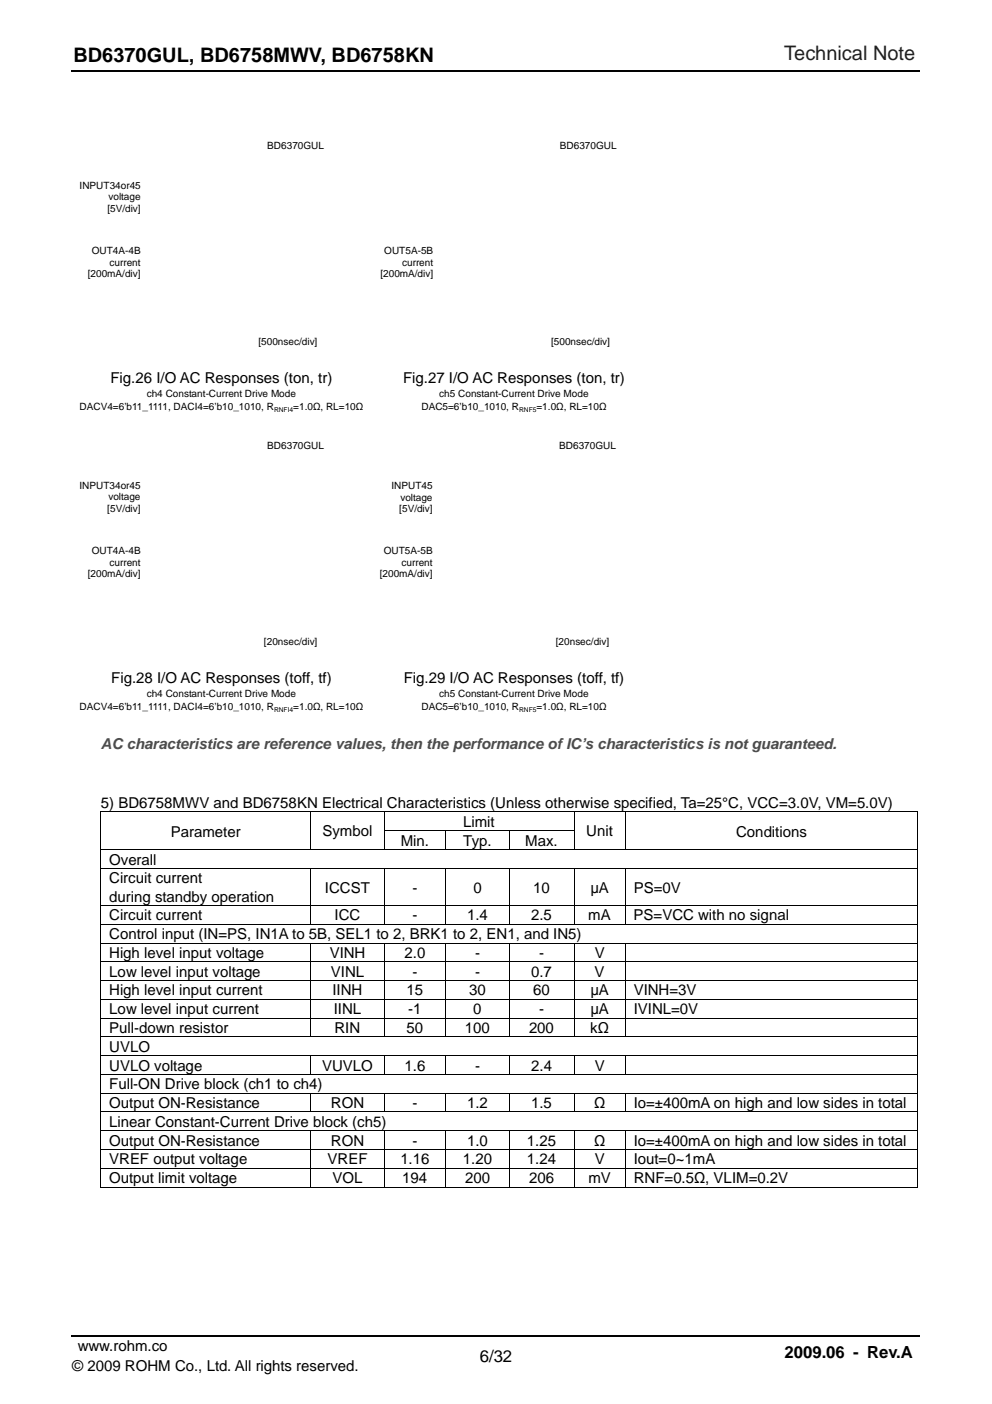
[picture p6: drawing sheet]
<svg xmlns="http://www.w3.org/2000/svg" width="210mm" height="297mm" viewBox="0 0 210 297" stroke-linecap="round" stroke-linejoin="round" font-family="sans-serif">
<defs><g id="words">
<text font-size="4.2" x="15.5" y="13.1">BD6370GUL, BD6758MWV, BD6758KN</text>
<text font-size="4.2" fill="#231f20" x="166" y="12.8">Technical Note</text>
<g font-size="3.5">
<text x="166.1" y="287.3">2009.06 - Rev.A</text>
<text x="101.6" y="288.2">6/32</text>
</g>
<g font-size="3.2">
<text x="23.4" y="81">Fig.26 I/O AC Responses (ton, tr)</text>
<text x="85.3" y="81">Fig.27 I/O AC Responses (ton, tr)</text>
<text x="23.5" y="144.5">Fig.28 I/O AC Responses (toff, tf)</text>
<text x="85.5" y="144.5">Fig.29 I/O AC Responses (toff, tf)</text>
<text x="21.4" y="170.9">5) BD6758MWV and BD6758KN Electrical Characteristics (Unless otherwise specified, Ta=25°C, VCC=3.0V, VM=5.0V)</text>
<text x="36.2" y="177">Parameter</text>
<text x="68.3" y="176.9">Symbol</text>
<text x="84.8" y="178.9">Min.</text>
<text x="98" y="174.9">Limit</text>
<text x="98.1" y="178.9">Typ.</text>
<text x="111.2" y="178.9">Max.</text>
<text x="124.1" y="176.9">Unit</text>
<text x="155.8" y="177">Conditions</text>
<text x="23.1" y="182.9">Overall</text>
<text x="23.1" y="186.9">Circuit current</text>
<text x="23.1" y="190.8">during standby operation</text>
<text x="68.8" y="188.8">ICCST</text>
<text x="87.3" y="188.8">-</text>
<text x="100.2" y="188.8">0</text>
<text x="112.9" y="188.8">10</text>
<text x="125" y="188.8">μA</text>
<text x="134.1" y="188.8">PS=0V</text>
<text x="23.1" y="194.7">Circuit current</text>
<text x="70.8" y="194.7">ICC</text>
<text x="87.3" y="194.7">-</text>
<text x="98.9" y="194.7">1.4</text>
<text x="112.4" y="194.7">2.5</text>
<text x="124.5" y="194.7">mA</text>
<text x="134.1" y="194.7">PS=VCC with no signal</text>
<text x="23.1" y="198.7">Control input (IN=PS, IN1A to 5B, SEL1 to 2, BRK1 to 2, EN1, and IN5)</text>
<text x="23.1" y="202.7">High level input voltage</text>
<text x="69.8" y="202.7">VINH</text>
<text x="85.6" y="202.7">2.0</text>
<text x="100.6" y="202.7">-</text>
<text x="114.1" y="202.7">-</text>
<text x="125.9" y="202.7">V</text>
<text x="23.1" y="206.7">Low level input voltage</text>
<text x="70" y="206.7">VINL</text>
<text x="87.3" y="206.7">-</text>
<text x="100.6" y="206.7">-</text>
<text x="112.4" y="206.7">0.7</text>
<text x="125.9" y="206.7">V</text>
<text x="23.1" y="210.6">High level input current</text>
<text x="23.1" y="214.6">Low level input current</text>
<text x="70.4" y="210.6">IINH</text>
<text x="70.7" y="214.6">IINL</text>
<text x="86" y="210.6">15</text>
<text x="86.4" y="214.6">-1</text>
<text x="99.3" y="210.6">30</text>
<text x="100.2" y="214.6">0</text>
<text x="112.9" y="210.6">60</text>
<text x="114.1" y="214.6">-</text>
<text x="125" y="210.6">μA</text>
<text x="125" y="214.6">μA</text>
<text x="134.1" y="210.6">VINH=3V</text>
<text x="134.1" y="214.6">IVINL=0V</text>
<text x="23.1" y="218.5">Pull-down resistor</text>
<text x="70.8" y="218.5">RIN</text>
<text x="86" y="218.5">50</text>
<text x="98.4" y="218.5">100</text>
<text x="112" y="218.5">200</text>
<text x="124.9" y="218.5">kΩ</text>
<text x="23.1" y="222.5">UVLO</text>
<text x="23.1" y="226.5">UVLO voltage</text>
<text x="68.2" y="226.5">VUVLO</text>
<text x="85.6" y="226.5">1.6</text>
<text x="100.6" y="226.5">-</text>
<text x="112.5" y="226.5">2.4</text>
<text x="125.9" y="226.5">V</text>
<text x="23.1" y="230.5">Full-ON Drive block (ch1 to ch4)</text>
<text x="23.1" y="234.4">Output ON-Resistance</text>
<text x="23.1" y="238.4">Linear Constant-Current Drive block (ch5)</text>
<text x="70" y="234.4">RON</text>
<text x="87.3" y="234.4">-</text>
<text x="98.9" y="234.4">1.2</text>
<text x="112.4" y="234.4">1.5</text>
<text x="125.8" y="234.4">Ω</text>
<text x="134.1" y="234.4">Io=±400mA on high and low sides in total</text>
<text x="23.1" y="242.4">Output ON-Resistance</text>
<text x="70" y="242.4">RON</text>
<text x="87.3" y="242.4">-</text>
<text x="98.9" y="242.4">1.0</text>
<text x="111.5" y="242.4">1.25</text>
<text x="125.8" y="242.4">Ω</text>
<text x="134.1" y="242.4">Io=±400mA on high and low sides in total</text>
<text x="23.1" y="246.3">VREF output voltage</text>
<text x="23.1" y="250.3">Output limit voltage</text>
<text x="69.3" y="246.3">VREF</text>
<text x="70.4" y="250.3">VOL</text>
<text x="84.7" y="246.3">1.16</text>
<text x="85.2" y="250.3">194</text>
<text x="98" y="246.3">1.20</text>
<text x="98.4" y="250.3">200</text>
<text x="111.6" y="246.3">1.24</text>
<text x="112" y="250.3">206</text>
<text x="124.6" y="250.3">mV</text>
<text x="125.9" y="246.3">V</text>
<text x="134.1" y="246.3">Iout=0~1mA</text>
<text x="134.1" y="250.3">RNF=0.5Ω, VLIM=0.2V</text>
<text x="16.4" y="285.7">www.rohm.co</text>
<text x="15.3" y="290">© 2009 ROHM Co., Ltd. All rights reserved.</text>
</g>
<text font-size="3.2" fill="#4c4c4c" x="21.4" y="158.5">AC characteristics are reference values, then the performance of IC’s characteristics is not guaranteed.</text>
<g font-size="2.1">
<text x="56.6" y="31.5">BD6370GUL</text>
<text x="118.5" y="31.5">BD6370GUL</text>
<text x="16.8" y="39.9">INPUT34or45</text>
<text x="22.7" y="44.8">[5V/div]</text>
<text x="23" y="42.4">voltage</text>
<text x="19.4" y="53.8">OUT4A-4B</text>
<text x="81.3" y="53.8">OUT5A-5B</text>
<text x="18.6" y="58.6">[200mA/div]</text>
<text x="23.2" y="56.2">current</text>
<text x="80.5" y="58.6">[200mA/div]</text>
<text x="85.1" y="56.2">current</text>
<text x="54.7" y="72.9">[500nsec/div]</text>
<text x="116.6" y="72.9">[500nsec/div]</text>
<text x="31.1" y="84">ch4 Constant-Current Drive Mode</text>
<text x="93" y="84">ch5 Constant-Current Drive Mode</text>
<text x="16.8" y="86.8">DACV4=6’b11_1111, DACI4=6’b10_1010, R</text>
<text x="62.1" y="86.8">=1.0Ω, RL=10Ω</text>
<text x="89.2" y="86.8">DAC5=6’b10_1010, R</text>
<text x="113.6" y="86.8">=1.0Ω, RL=10Ω</text>
<text x="56.6" y="95">BD6370GUL</text>
<text x="118.4" y="95">BD6370GUL</text>
<text x="16.8" y="103.4">INPUT34or45</text>
<text x="23" y="105.9">voltage</text>
<text x="82.9" y="103.5">INPUT45</text>
<text x="84.8" y="105.9">voltage</text>
<text x="22.7" y="108.3">[5V/div]</text>
<text x="84.5" y="108.4">[5V/div]</text>
<text x="19.4" y="117.3">OUT4A-4B</text>
<text x="23.2" y="119.7">current</text>
<text x="81.2" y="117.3">OUT5A-5B</text>
<text x="85" y="119.7">current</text>
<text x="18.6" y="122.1">[200mA/div]</text>
<text x="80.4" y="122.2">[200mA/div]</text>
<text x="55.9" y="136.4">[20nsec/div]</text>
<text x="117.6" y="136.4">[20nsec/div]</text>
<text x="31.1" y="147.5">ch4 Constant-Current Drive Mode</text>
<text x="93" y="147.5">ch5 Constant-Current Drive Mode</text>
<text x="16.8" y="150.3">DACV4=6’b11_1111, DACI4=6’b10_1010, R</text>
<text x="62.1" y="150.3">=1.0Ω, RL=10Ω</text>
<text x="89.2" y="150.3">DAC5=6’b10_1010, R</text>
<text x="113.6" y="150.3">=1.0Ω, RL=10Ω</text>
</g>
<g font-size="1.4">
<text x="58" y="87.1">RNFI4</text>
<text x="109.9" y="87.2">RNF5</text>
<text x="58" y="150.6">RNFI4</text>
<text x="109.9" y="150.6">RNF5</text>
</g>
</g></defs>
<path d="M15 282.6h179.7" fill="none" stroke="#050100" stroke-width=".32"/>
<path d="M15 15h179.7" fill="none" stroke="#050100" stroke-width=".34"/>
<g fill="#000">
<path d="M21.3 171.7h.1v.2h-.1zM21.3 175.7l.1 .1zM65.8 175.7v.1zM132.3 175.7l.1 .1zM194.2 171.7h.2v.2h-.2zM194.2 175.7l.2 .1zM194.2 179.7l.2 .1zM194.2 183.7l.2 .1zM194.2 191.5l.2 .1zM194.2 195.5l.2 .1zM194.2 199.5l.2 .1zM194.2 203.5h.2z"/>
<path d="M194.2 207.4l.2 .1zM194.2 211.4l.2 .1zM194.2 215.3l.2 .1zM194.2 219.3l.2 .1zM194.2 223.3l.2 .1zM194.2 227.3l.2 .1zM194.2 231.2l.2 .1zM194.2 235.2l.2 .1zM194.2 239.2h.2zM194.2 243.1l.2 .1zM194.2 247.1l.2 .1zM194.2 251.1h.2v.1h-.2z"/>
</g>
<g fill="none" stroke="#000" stroke-width=".21">
<path d="M21.3 171.8h173.1M21.4 171.9v3.8M21.4 175.8v3.9M21.4 179.8v3.9M65.8 171.9v3.8M65.8 175.8v3.9M81.3 175.8h40.3M81.3 171.9v3.8M81.3 175.8v3.9M94.4 175.8v3.9M107.8 175.8v3.9M121.5 171.9v3.8"/>
<path d="M121.5 175.8v3.9M132.4 171.9v3.8M132.4 175.8v3.9M194.2 179.8h-172.9M194.3 171.9v3.8M194.3 175.8v3.9M194.3 179.8v3.9M21.3 191.6h172.9M21.3 195.6h172.9M21.3 199.5h172.9M21.4 183.8v7.7M21.4 191.6v3.9"/>
<path d="M21.4 195.6v3.9M21.4 199.6v3.9M65.8 183.8v7.7M65.8 191.6v3.9M65.8 199.6v3.9M81.3 183.8v7.7M81.3 191.6v3.9M81.3 199.6v3.9M94.4 183.8v7.7M94.4 191.6v3.9M94.4 199.6v3.9M107.8 183.8v7.7"/>
<path d="M107.8 191.6v3.9M107.8 199.6v3.9M121.5 183.8v7.7M121.5 191.6v3.9M121.5 199.6v3.9M132.4 183.8v7.7M132.4 191.6v3.9M132.4 199.6v3.9M194.2 183.7h-172.9M194.3 183.8v7.7M194.3 191.6v3.9M194.3 195.6v3.9"/>
<path d="M194.3 199.6v3.9M21.3 203.5h172.9M21.3 207.5h172.9M21.3 215.4h172.9M21.4 203.5v3.9M21.4 207.5v3.9M21.4 211.5v3.8M21.4 215.4v3.9M21.4 219.4v3.9M65.8 203.5v3.9M65.8 207.5v3.9M65.8 211.5v3.8"/>
<path d="M65.8 215.4v3.9M81.3 203.5v3.9M81.3 207.5v3.9M81.3 211.5v3.8M81.3 215.4v3.9M94.4 203.5v3.9M94.4 207.5v3.9M94.4 211.5v3.8M94.4 215.4v3.9M107.8 203.5v3.9M107.8 207.5v3.9M107.8 211.5v3.8"/>
<path d="M107.8 215.4v3.9M121.5 203.5v3.9M121.5 207.5v3.9M121.5 211.5v3.8M121.5 215.4v3.9M132.4 203.5v3.9M132.4 207.5v3.9M132.4 211.5v3.8M132.4 215.4v3.9M194.2 211.4h-172.9M194.2 219.4h-172.9M194.3 203.5v3.9"/>
<path d="M194.3 207.5v3.9M194.3 211.5v3.8M194.3 215.4v3.9M194.3 219.4v3.9M21.3 223.3h172.9M21.3 231.3h172.9M21.3 239.2h172.9M21.4 223.4v3.9M21.4 227.4v3.8M21.4 231.3v3.9M21.4 235.3v3.9M21.4 239.2v3.9"/>
<path d="M65.8 223.4v3.9M65.8 231.3v3.9M65.8 239.2v3.9M81.3 223.4v3.9M81.3 231.3v3.9M81.3 239.2v3.9M94.4 223.4v3.9M94.4 231.3v3.9M94.4 239.2v3.9M107.8 223.4v3.9M107.8 231.3v3.9M107.8 239.2v3.9"/>
<path d="M121.5 223.4v3.9M121.5 231.3v3.9M121.5 239.2v3.9M132.4 223.4v3.9M132.4 231.3v3.9M132.4 239.2v3.9M194.2 227.3h-172.9M194.2 235.2h-172.9M194.3 223.4v3.9M194.3 227.4v3.8M194.3 231.3v3.9M194.3 235.3v3.9"/>
<path d="M194.3 239.2v3.9M21.3 247.1h172.9M21.3 251.2h172.9M21.4 243.2v3.9M21.4 247.2v4M65.8 243.2v3.9M65.8 247.2v3.9M81.3 243.2v3.9M81.3 247.2v3.9M94.4 243.2v3.9M94.4 247.2v3.9M107.8 243.2v3.9"/>
<path d="M107.8 247.2v3.9M121.5 243.2v3.9M121.5 247.2v3.9M132.4 243.2v3.9M132.4 247.2v3.9M194.2 243.2h-172.9M194.3 243.2v3.9M194.3 247.2v4"/>
</g>
<g fill="#fff">
<path d="M92.7 93h39.3v44.3h-39.3z"/>
<path d="M92.8 93h39.2v2.9h-39.2z"/>
<path d="M31 93h39.3v44.3h-39.3z"/>
<path d="M31 93h39.3v2.9h-39.3z"/>
<path d="M31 29.6h39.3v44.2h-39.3z"/>
<path d="M31 29.5h39.3v2.9h-39.3z"/>
<path d="M92.9 29.6h39.3v44.2h-39.3z"/>
<path d="M92.9 29.5h39.3v2.9h-39.3z"/>
</g>
<use href="#words"/>
</svg>
